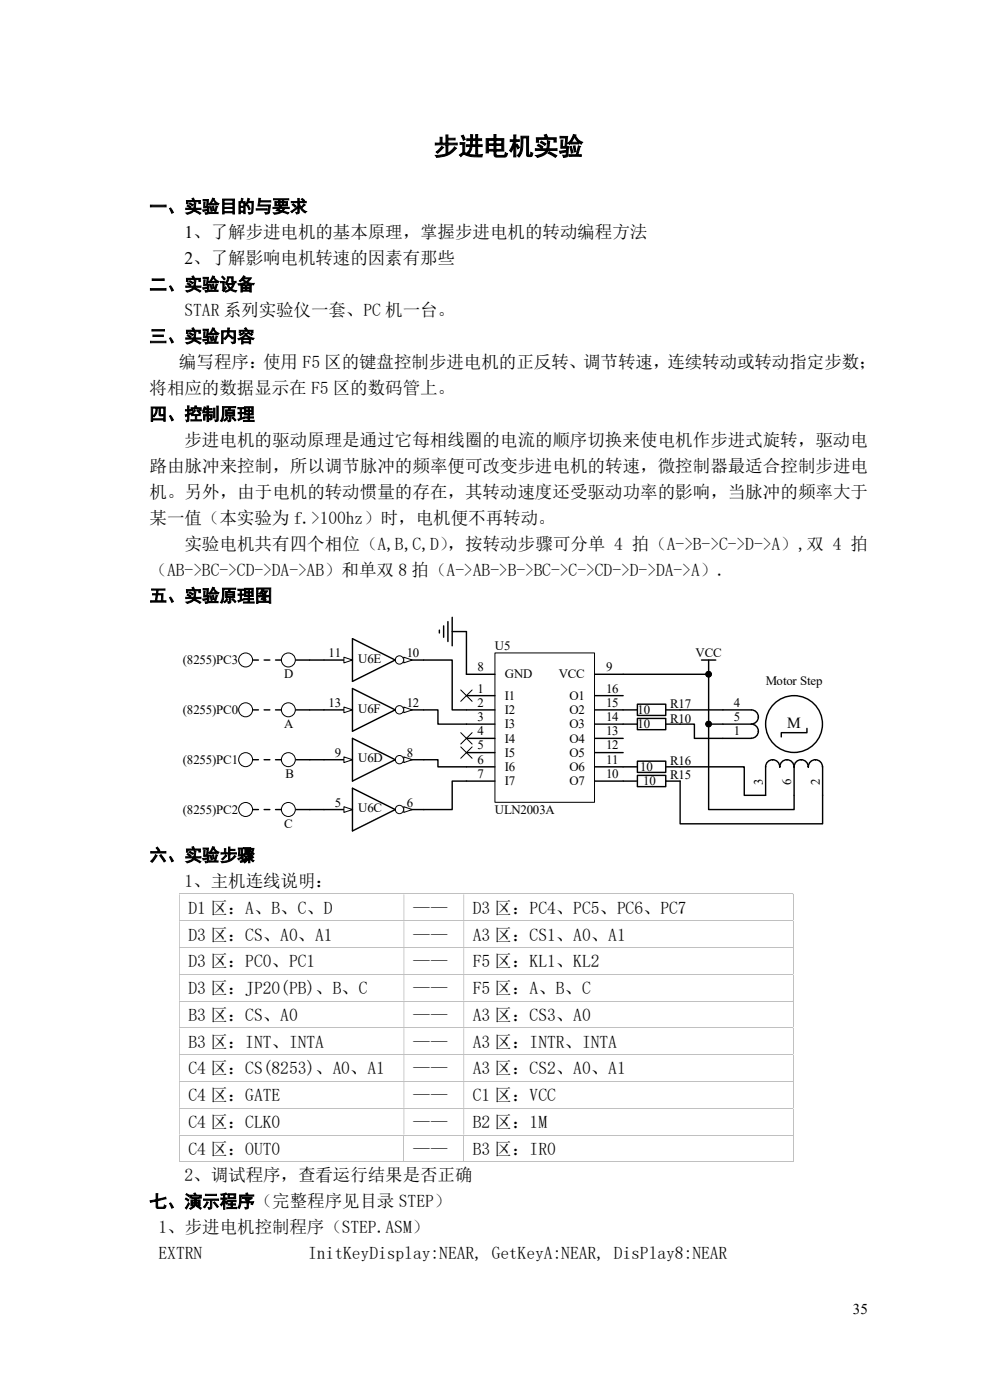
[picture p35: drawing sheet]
<svg xmlns="http://www.w3.org/2000/svg" width="210mm" height="297mm" viewBox="0 0 210 297" stroke-linecap="round" stroke-linejoin="round" font-family="sans-serif">
<defs><g id="words">
<text font-size="5.3" x="91.9" y="32.9">步进电机实验</text>
<g font-size="3.7">
<text x="31.7" y="45.1">一、实验目的与要求</text>
<text x="39.1" y="50.6">1、了解步进电机的基本原理，掌握步进电机的转动编程方法</text>
<text x="39.1" y="56.1">2、了解影响电机转速的因素有那些</text>
<text x="31.7" y="61.6">二、实验设备</text>
<text x="39.1" y="67.1">STAR 系列实验仪一套、PC 机一台。</text>
<text x="31.7" y="72.6">三、实验内容</text>
<text x="31.7" y="83.6">将相应的数据显示在 F5 区的数码管上。</text>
<text x="38" y="78.1">编写程序：使用 F5 区的键盘控制步进电机的正反转、调节转速，连续转动或转动指定步数；</text>
<text x="31.7" y="89.1">四、控制原理</text>
<text x="39.1" y="94.6">步进电机的驱动原理是通过它每相线圈的电流的顺序切换来使电机作步进式旋转，驱动电</text>
<text x="31.7" y="100.1">路由脉冲来控制，所以调节脉冲的频率便可改变步进电机的转速，微控制器最适合控制步进电</text>
<text x="31.7" y="105.6">机。另外，由于电机的转动惯量的存在，其转动速度还受驱动功率的影响，当脉冲的频率大于</text>
<text x="31.7" y="111.1">某一值（本实验为 f.&gt;100hz）时，电机便不再转动。</text>
<text x="39.1" y="116.6">实验电机共有四个相位（A,B,C,D）</text>
<text x="95" y="116.6">，按转动步骤可分单 4 拍（A-&gt;B-&gt;C-&gt;D-&gt;A）,双 4 拍</text>
<text x="31.7" y="122.1">（AB-&gt;BC-&gt;CD-&gt;DA-&gt;AB）和单双 8 拍（A-&gt;AB-&gt;B-&gt;BC-&gt;C-&gt;CD-&gt;D-&gt;DA-&gt;A）.</text>
<text x="31.7" y="127.6">五、实验原理图</text>
<text x="31.7" y="182.7">六、实验步骤</text>
<text x="39.1" y="188.2">1、主机连线说明：</text>
<text x="40" y="193.8">D1 区：A、B、C、D</text>
<text x="87.6" y="193.8">——</text>
<text x="100.3" y="193.8">D3 区：PC4、PC5、PC6、PC7</text>
<text x="40" y="199.6">D3 区：CS、A0、A1</text>
<text x="87.6" y="199.6">——</text>
<text x="100.3" y="199.6">A3 区：CS1、A0、A1</text>
<text x="40" y="205.2">D3 区：PC0、PC1</text>
<text x="87.6" y="205.2">——</text>
<text x="100.3" y="205.2">F5 区：KL1、KL2</text>
<text x="40" y="210.9">D3 区：JP20(PB)、B、C</text>
<text x="87.6" y="210.9">——</text>
<text x="100.3" y="210.9">F5 区：A、B、C</text>
<text x="40" y="216.6">B3 区：CS、A0</text>
<text x="87.6" y="216.6">——</text>
<text x="100.3" y="216.6">A3 区：CS3、A0</text>
<text x="40" y="222.2">B3 区：INT、INTA</text>
<text x="40" y="227.9">C4 区：CS(8253)、A0、A1</text>
<text x="87.6" y="222.2">——</text>
<text x="87.6" y="227.9">——</text>
<text x="100.3" y="222.2">A3 区：INTR、INTA</text>
<text x="100.3" y="227.9">A3 区：CS2、A0、A1</text>
<text x="40" y="233.6">C4 区：GATE</text>
<text x="87.6" y="233.6">——</text>
<text x="100.3" y="233.6">C1 区：VCC</text>
<text x="40" y="239.3">C4 区：CLK0</text>
<text x="87.6" y="239.3">——</text>
<text x="100.3" y="239.3">B2 区：1M</text>
<text x="40" y="245">C4 区：OUT0</text>
<text x="87.6" y="245">——</text>
<text x="100.3" y="245">B3 区：IR0</text>
<text x="39.1" y="250.7">2、调试程序，查看运行结果是否正确</text>
<text x="31.7" y="256.2">七、演示程序（完整程序见目录 STEP）</text>
<text x="33.6" y="261.7">1、步进电机控制程序（STEP.ASM）</text>
<text x="33.6" y="267.2">EXTRN</text>
<text x="65.4" y="267.2">InitKeyDisplay:NEAR, GetKeyA:NEAR, DisPlay8:NEAR</text>
</g>
<text font-size="3.3" x="167" y="154.4">M</text>
<text font-size="3.2" x="180.9" y="278.8">35</text>
<g font-size="2.7">
<text x="105" y="137.9">U5</text>
<text x="38.8" y="140.9">(8255)PC3</text>
<text x="60.3" y="143.9">D</text>
<text x="69.7" y="139.4">11</text>
<text x="76" y="140.6">U6E</text>
<text x="86.3" y="139.4">10</text>
<text x="101.3" y="142.4">8</text>
<text x="107.1" y="143.9">GND</text>
<text x="118.5" y="143.9">VCC</text>
<text x="128.6" y="142.4">9</text>
<text x="147.6" y="139.4">VCC</text>
<text x="69.7" y="149.9">13</text>
<text x="86.3" y="149.9">12</text>
<text x="101.3" y="146.9">1</text>
<text x="101.3" y="149.9">2</text>
<text x="107.1" y="148.5">I1</text>
<text x="120.8" y="148.5">O1</text>
<text x="128.6" y="149.9">15</text>
<text x="128.6" y="146.9">16</text>
<text x="155.7" y="149.9">4</text>
<text x="162.4" y="145.4">Motor Step</text>
<text x="38.8" y="151.5">(8255)PC0</text>
<text x="60.3" y="154.5">A</text>
<text x="76" y="151.2">U6F</text>
<text x="101.3" y="153">3</text>
<text x="107.1" y="151.5">I2</text>
<text x="107.1" y="154.5">I3</text>
<text x="120.8" y="154.5">O3</text>
<text x="120.8" y="151.5">O2</text>
<text x="128.6" y="153">14</text>
<text x="135.2" y="151.5">10</text>
<text x="135.2" y="154.5">10</text>
<text x="142.2" y="150.2">R17</text>
<text x="142.2" y="153.3">R10</text>
<text x="155.7" y="153">5</text>
<text x="71" y="160.5">9</text>
<text x="76" y="161.8">U6D</text>
<text x="86.3" y="160.5">8</text>
<text x="101.3" y="156">4</text>
<text x="101.3" y="159">5</text>
<text x="107.1" y="157.5">I4</text>
<text x="107.1" y="160.5">I5</text>
<text x="120.8" y="160.5">O5</text>
<text x="120.8" y="157.5">O4</text>
<text x="128.6" y="159">12</text>
<text x="128.6" y="156">13</text>
<text x="155.7" y="156">1</text>
<text x="38.8" y="162.1">(8255)PC1</text>
<text x="60.6" y="165.1">B</text>
<text x="101.3" y="162.1">6</text>
<text x="101.3" y="165.1">7</text>
<text x="107.1" y="163.5">I6</text>
<text x="107.1" y="166.6">I7</text>
<text x="120.8" y="166.6">O7</text>
<text x="120.8" y="163.5">O6</text>
<text x="128.6" y="165.1">10</text>
<text x="128.6" y="162.1">11</text>
<text x="135.8" y="163.5">10</text>
<text x="136.4" y="166.6">10</text>
<text x="142.2" y="165.4">R15</text>
<text x="142.2" y="162.3">R16</text>
<text x="161.8" y="166.5" transform="rotate(-90 161.8 166.5)">3</text>
<text x="167.9" y="166.5" transform="rotate(-90 167.9 166.5)">6</text>
<text x="173.9" y="166.5" transform="rotate(-90 173.9 166.5)">2</text>
<text x="38.8" y="172.6">(8255)PC2</text>
<text x="71" y="171.1">5</text>
<text x="76" y="172.3">U6C</text>
<text x="86.3" y="171.1">6</text>
<text x="105" y="172.6">ULN2003A</text>
<text x="60.3" y="175.6">C</text>
</g>
</g></defs>
<path d="M62.7 150.6h3" fill="none" stroke="#000" stroke-width=".3"/>
<circle cx="61.2" cy="150.6" r="1.48" fill="#fff" stroke="#000" stroke-width=".21"/>
<path d="M62.7 161.2h3" fill="none" stroke="#000" stroke-width=".3"/>
<circle cx="61.2" cy="161.2" r="1.48" fill="#fff" stroke="#000" stroke-width=".21"/>
<path d="M62.7 171.8h3" fill="none" stroke="#000" stroke-width=".3"/>
<circle cx="61.2" cy="171.7" r="1.48" fill="#fff" stroke="#000" stroke-width=".21"/>
<path d="M62.7 140h3" fill="none" stroke="#000" stroke-width=".3"/>
<circle cx="61.2" cy="140" r="1.48" fill="#fff" stroke="#000" stroke-width=".21"/>
<g fill="none" stroke="#000" stroke-width=".3">
<path d="M93.2 133.7v.6M94.1 132.8v2.4M95 131.9v4.2M95.9 131v6M95.9 134h3M148.8 140h3M150.3 140v3M153.3 150.6h6.1M153.3 153.6h6.1M153.3 156.6h6.1M159.4 150.6a1.5 1.5 0 0 1 1.5 1.5 1.5 1.5 0 0 1-1.5 1.5M159.4 153.6a1.5 1.5 0 0 1 1.5 1.5 1.5 1.5 0 0 1-1.5 1.5"/>
<path d="M171.2 154.5v.9h-5.5v.9M165.4 162.7a1.5 1.5 0 0 0-1.5-1.5 1.49 1.49 0 0 0-1.5 1.5v6M165.4 162.7a1.49 1.49 0 0 1 1.6-1.5 1.5 1.5 0 0 1 1.4 1.5M168.5 162.7v6M168.5 162.7a1.49 1.49 0 0 1 1.5-1.5 1.5 1.5 0 0 1 1.5 1.5 1.49 1.49 0 0 1 1.5-1.5 1.5 1.5 0 0 1 1.5 1.5v6"/>
<circle cx="168.4" cy="153.6" r="6"/>
</g>
<circle cx="150.3" cy="143" r=".58" fill="#000" stroke="#000" stroke-width=".21"/>
<path d="M105 138.5h21.1v31.7h-21.1z" fill-rule="evenodd" fill="#fff" stroke="#000" stroke-width=".21"/>
<g fill="none" stroke="#000" stroke-width=".3">
<path d="M98.9 134v9h6.1M83.8 140h6.1M98.9 147.6h6.1M98.9 150.6h6.1M98.9 153.6h6.1M98.9 156.6h6.1M98.9 159.7h6.1M126.1 147.6h6.1M126.1 150.6h6.1M126.1 153.6h6.1M126.1 156.6h6.1M126.1 159.7h6.1"/>
<path d="M126.1 143h6.1M144.3 153.6h3v3h6M144.3 150.6h9M150.3 153.6h3M98.9 162.7h6.1M98.9 165.7h6.1M126.1 162.7h6.1M126.1 165.7h6.1M144.3 162.7h13.6v6h4.5M144.3 165.7v9.1h30.2v-6.1"/>
</g>
<g fill="#fff" stroke="#000" stroke-width=".21">
<path d="M85.7 139.4l1.8 .6-1.8 .6z"/>
<circle cx="84.7" cy="140" r=".88"/>
</g>
<path d="M68.7 140h6.1" fill="none" stroke="#000" stroke-width=".3"/>
<path d="M73 139.4l1.8 .6-1.8 .6z" fill="#fff" stroke="#000" stroke-width=".21"/>
<path d="M74.8 135.5l9 4.5-9 4.6zM83.8 150.6h6.1" fill="none" stroke="#000" stroke-width=".3"/>
<g fill="#fff" stroke="#000" stroke-width=".21">
<path d="M85.7 150l1.8 .6-1.8 .6z"/>
<circle cx="84.7" cy="150.6" r=".88"/>
</g>
<path d="M68.7 150.6h6.1" fill="none" stroke="#000" stroke-width=".3"/>
<path d="M73 150l1.8 .6-1.8 .6z" fill="#fff" stroke="#000" stroke-width=".21"/>
<path d="M74.8 146.1l9 4.5-9 4.5zM83.8 161.2h6.1" fill="none" stroke="#000" stroke-width=".3"/>
<g fill="#fff" stroke="#000" stroke-width=".21">
<path d="M85.7 160.6l1.8 .6-1.8 .6z"/>
<circle cx="84.7" cy="161.2" r=".88"/>
</g>
<path d="M68.7 161.2h6.1" fill="none" stroke="#000" stroke-width=".3"/>
<path d="M73 160.6l1.8 .6-1.8 .6z" fill="#fff" stroke="#000" stroke-width=".21"/>
<path d="M74.8 156.6l9 4.6-9 4.5zM68.7 171.8h6.1" fill="none" stroke="#000" stroke-width=".3"/>
<path d="M73 171.1l1.8 .7-1.8 .6z" fill="#fff" stroke="#000" stroke-width=".21"/>
<path d="M83.8 171.8h6.1" fill="none" stroke="#000" stroke-width=".3"/>
<g fill="#fff" stroke="#000" stroke-width=".21">
<path d="M85.7 171.1l1.8 .7-1.8 .6z"/>
<circle cx="84.7" cy="171.7" r=".88"/>
</g>
<g fill="none" stroke="#000" stroke-width=".3">
<path d="M65.7 150.6h3M65.7 140h3M89.9 140h6v10.6h3M89.9 150.6h3v3h6M132.2 150.6h3M132.2 153.6h3M135.2 149.4h6v2.4h-6zM135.2 152.4h6v2.4h-6zM141.3 150.6h3M141.3 153.6h3M65.7 161.2h3M65.7 171.8h3"/>
<path d="M74.8 167.2l9 4.6-9 4.5zM89.9 161.2h3v1.5h6M98.9 165.7h-3v6.1h-6M132.2 165.7h3M132.2 162.7h3M135.2 164.5h6v2.4h-6zM135.2 161.5h6v2.4h-6zM141.3 165.7h3M141.3 162.7h3"/>
</g>
<circle cx="150.3" cy="153.6" r=".58" fill="#000" stroke="#000" stroke-width=".21"/>
<path d="M97.7 155.4l2.5 2.5M97.7 158.5l2.5 2.4M97.7 146.4l2.5 2.4M100.2 155.4l-2.5 2.5M100.2 158.5l-2.5 2.4M100.2 146.4l-2.5 2.4" fill="none" stroke="#000" stroke-width=".21"/>
<circle cx="52.1" cy="140" r="1.48" fill="#fff" stroke="#000" stroke-width=".21"/>
<path d="M53.6 140h1.2M56 140h1.2M58.4 140h1.3" fill="none" stroke="#000" stroke-width=".3"/>
<circle cx="52.1" cy="150.6" r="1.48" fill="#fff" stroke="#000" stroke-width=".21"/>
<path d="M53.6 150.6h1.2M56 150.6h1.2M58.4 150.6h1.3" fill="none" stroke="#000" stroke-width=".3"/>
<circle cx="52.1" cy="161.2" r="1.48" fill="#fff" stroke="#000" stroke-width=".21"/>
<path d="M53.6 161.2h1.2M56 161.2h1.2M58.4 161.2h1.3" fill="none" stroke="#000" stroke-width=".3"/>
<circle cx="52.1" cy="171.7" r="1.48" fill="#fff" stroke="#000" stroke-width=".21"/>
<path d="M132.2 143h18.1v28.8h18.2v-3.1M53.6 171.8h1.2M56 171.8h1.2M58.4 171.8h1.3" fill="none" stroke="#000" stroke-width=".3"/>
<circle cx="150.3" cy="143" r=".58" fill="#000" stroke="#000" stroke-width=".21"/>
<path d="M38 189.7h130.1" fill="none" stroke="#c0c0c0" stroke-width=".21"/>
<path d="M168.1 189.6h.2v.1h-.2zM38 189.7h.1v5.5h-.1zM85.6 189.7h.2v5.5h-.2zM98.3 189.7h.2v5.5h-.2z" fill-rule="evenodd" fill="#c0c0c0"/>
<path d="M38 195.3h130.1M168.2 189.7v5.5" fill="none" stroke="#c0c0c0" stroke-width=".21"/>
<path d="M168.1 195.2h.2v.2h-.2zM38 195.4h.1v5.6h-.1zM85.6 195.4h.2v5.6h-.2zM98.3 195.4h.2v5.6h-.2z" fill-rule="evenodd" fill="#c0c0c0"/>
<path d="M168.2 195.4v5.6M38 201h130.1" fill="none" stroke="#c0c0c0" stroke-width=".21"/>
<path d="M168.1 201h.2v.1h-.2zM38 201.1h.1v5.5h-.1zM85.6 201.1h.2v5.5h-.2zM98.3 201.1h.2v5.5h-.2z" fill-rule="evenodd" fill="#c0c0c0"/>
<path d="M38 206.7h130.1M168.2 201.1v5.5" fill="none" stroke="#c0c0c0" stroke-width=".21"/>
<path d="M168.1 206.6h.2v.2h-.2zM38 206.8h.1v5.5h-.1zM85.6 206.8h.2v5.5h-.2zM98.3 206.8h.2v5.5h-.2z" fill-rule="evenodd" fill="#c0c0c0"/>
<path d="M38 212.4h130.1M168.2 206.8v5.5" fill="none" stroke="#c0c0c0" stroke-width=".21"/>
<path d="M168.1 212.3h.2v.2h-.2zM38 212.5h.1v5.5h-.1zM85.6 212.5h.2v5.5h-.2zM98.3 212.5h.2v5.5h-.2z" fill-rule="evenodd" fill="#c0c0c0"/>
<path d="M38 218.1h130.1M168.2 212.5v5.5" fill="none" stroke="#c0c0c0" stroke-width=".21"/>
<path d="M168.1 218h.2v.1h-.2zM38 218.1h.1v5.5h-.1zM85.6 218.1h.2v5.5h-.2zM98.3 218.1h.2v5.5h-.2z" fill-rule="evenodd" fill="#c0c0c0"/>
<path d="M168.2 218.1v5.5M38 223.7h130.1" fill="none" stroke="#c0c0c0" stroke-width=".21"/>
<path d="M168.1 223.6h.2v.2h-.2zM38 223.8h.1v5.5h-.1zM85.6 223.8h.2v5.5h-.2zM98.3 223.8h.2v5.5h-.2z" fill-rule="evenodd" fill="#c0c0c0"/>
<path d="M38 229.4h130.1M168.2 223.8v5.5" fill="none" stroke="#c0c0c0" stroke-width=".21"/>
<path d="M168.1 229.3h.2v.2h-.2zM38 229.5h.1v5.5h-.1zM85.6 229.5h.2v5.5h-.2zM98.3 229.5h.2v5.5h-.2z" fill-rule="evenodd" fill="#c0c0c0"/>
<path d="M38 235.1h130.1M168.2 229.5v5.5" fill="none" stroke="#c0c0c0" stroke-width=".21"/>
<path d="M168.1 235h.2v.2h-.2zM38 235.2h.1v5.5h-.1zM85.6 235.2h.2v5.5h-.2zM98.3 235.2h.2v5.5h-.2z" fill-rule="evenodd" fill="#c0c0c0"/>
<path d="M168.2 235.2v5.5M38 240.8h130.1" fill="none" stroke="#c0c0c0" stroke-width=".21"/>
<path d="M168.1 240.7h.2v.2h-.2z" fill="#c0c0c0"/>
<path d="M38 246.5h47.6M38.1 240.9v5.6M85.7 240.9v5.6M85.8 246.5h12.5M98.4 240.9v5.6M98.5 246.5h69.6M168.2 240.9v5.6" fill="none" stroke="#c0c0c0" stroke-width=".21"/>
<path d="M168.1 246.4h.2v.1h-.2z" fill="#c0c0c0"/>
<use href="#words"/>
</svg>
